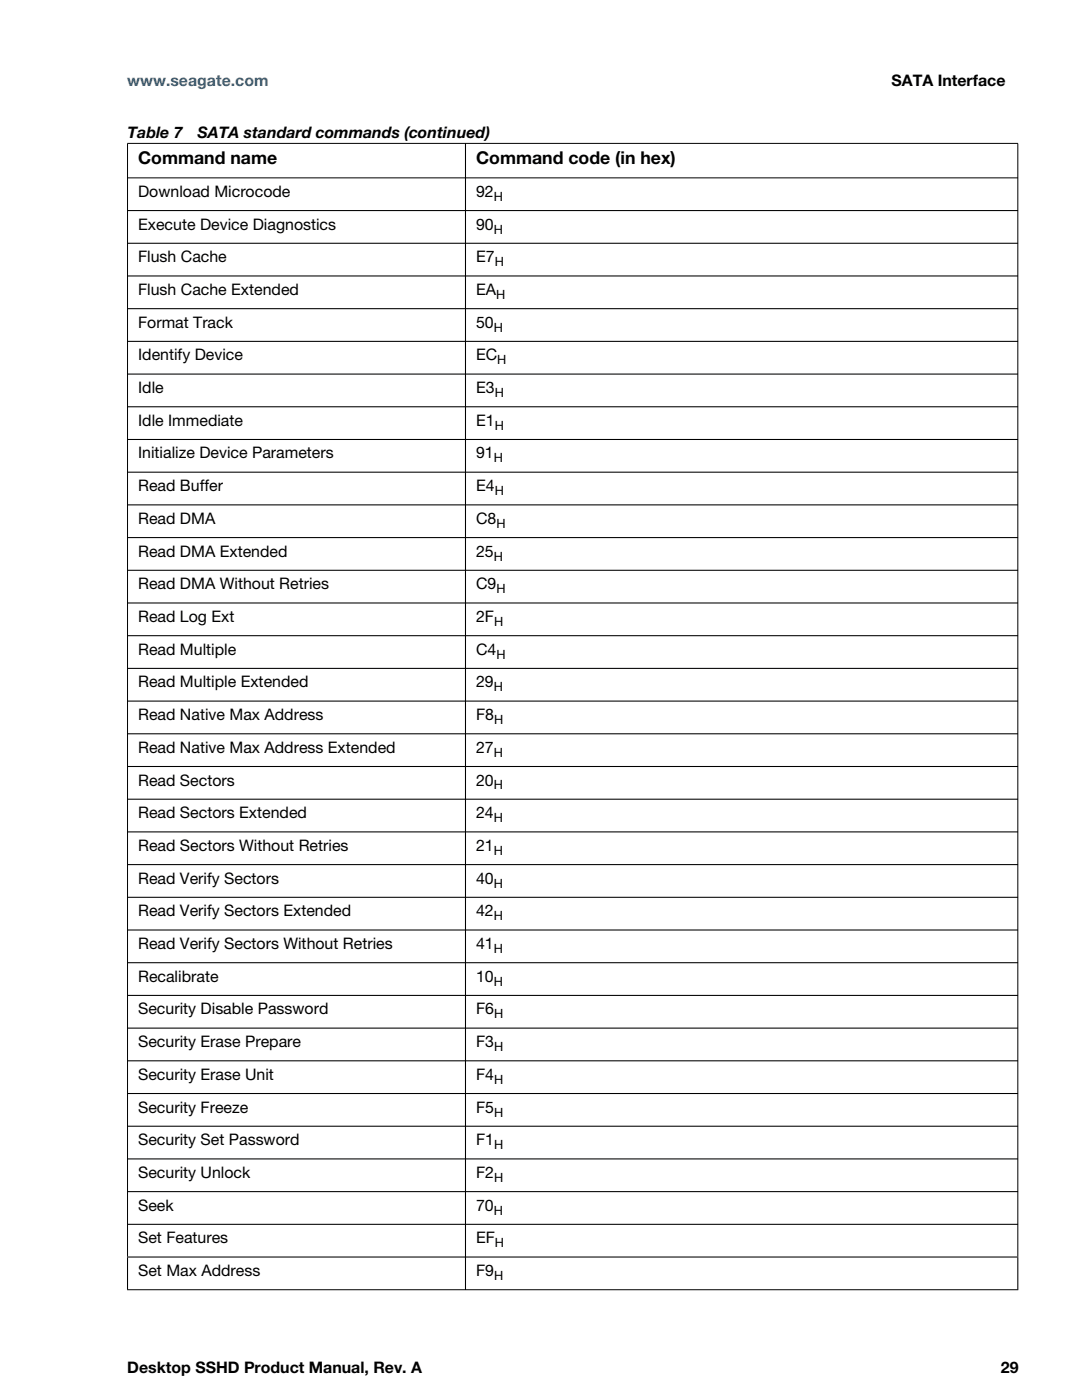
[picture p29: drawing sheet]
<svg xmlns="http://www.w3.org/2000/svg" width="216mm" height="279mm" viewBox="0 0 216 279" stroke-linecap="round" stroke-linejoin="round" font-family="sans-serif">
<defs><g id="words">
<g font-size="3.5">
<text x="27.6" y="32.6">Command name</text>
<text x="95" y="32.6">Command code (in hex)</text>
</g>
<text font-size="3.2" fill="#0075bf" x="25.4" y="17.1">www.seagate.com</text>
<g font-size="3.2">
<text x="177.9" y="17.1">SATA Interface</text>
<text x="25.4" y="27.6">Table 7</text>
<text x="39.4" y="27.6">SATA standard commands (continued)</text>
<text x="27.6" y="39.3">Download Microcode</text>
<text x="95" y="39.3">92</text>
<text x="27.6" y="45.8">Execute Device Diagnostics</text>
<text x="95" y="45.8">90</text>
<text x="27.6" y="52.3">Flush Cache</text>
<text x="95" y="52.3">E7</text>
<text x="27.6" y="58.9">Flush Cache Extended</text>
<text x="95" y="58.9">EA</text>
<text x="27.6" y="65.4">Format Track</text>
<text x="95" y="65.4">50</text>
<text x="27.6" y="71.9">Identify Device</text>
<text x="95" y="71.9">EC</text>
<text x="27.6" y="78.4">Idle</text>
<text x="95" y="78.4">E3</text>
<text x="27.6" y="85">Idle Immediate</text>
<text x="95" y="85">E1</text>
<text x="27.6" y="91.5">Initialize Device Parameters</text>
<text x="95" y="91.5">91</text>
<text x="27.6" y="98">Read Buffer</text>
<text x="95" y="98">E4</text>
<text x="27.6" y="104.6">Read DMA</text>
<text x="95" y="104.6">C8</text>
<text x="27.6" y="111.1">Read DMA Extended</text>
<text x="95" y="111.1">25</text>
<text x="27.6" y="117.6">Read DMA Without Retries</text>
<text x="95" y="117.6">C9</text>
<text x="27.6" y="124.1">Read Log Ext</text>
<text x="95" y="124.1">2F</text>
<text x="27.6" y="130.7">Read Multiple</text>
<text x="95" y="130.7">C4</text>
<text x="27.6" y="137.2">Read Multiple Extended</text>
<text x="95" y="137.2">29</text>
<text x="27.6" y="143.7">Read Native Max Address</text>
<text x="95" y="143.7">F8</text>
<text x="27.6" y="150.2">Read Native Max Address Extended</text>
<text x="95" y="150.2">27</text>
<text x="27.6" y="156.8">Read Sectors</text>
<text x="95" y="156.8">20</text>
<text x="27.6" y="163.3">Read Sectors Extended</text>
<text x="95" y="163.3">24</text>
<text x="27.6" y="169.8">Read Sectors Without Retries</text>
<text x="95" y="169.8">21</text>
<text x="27.6" y="176.3">Read Verify Sectors</text>
<text x="95" y="176.3">40</text>
<text x="27.6" y="182.9">Read Verify Sectors Extended</text>
<text x="95" y="182.9">42</text>
<text x="27.6" y="189.4">Read Verify Sectors Without Retries</text>
<text x="95" y="189.4">41</text>
<text x="27.6" y="195.9">Recalibrate</text>
<text x="95" y="195.9">10</text>
<text x="27.6" y="202.4">Security Disable Password</text>
<text x="95" y="202.4">F6</text>
<text x="27.6" y="209">Security Erase Prepare</text>
<text x="95" y="209">F3</text>
<text x="27.6" y="215.5">Security Erase Unit</text>
<text x="95" y="215.5">F4</text>
<text x="27.6" y="222">Security Freeze</text>
<text x="95" y="222">F5</text>
<text x="27.6" y="228.6">Security Set Password</text>
<text x="95" y="228.6">F1</text>
<text x="27.6" y="235.1">Security Unlock</text>
<text x="95" y="235.1">F2</text>
<text x="27.6" y="241.6">Seek</text>
<text x="95" y="241.6">70</text>
<text x="27.6" y="248.1">Set Features</text>
<text x="95" y="248.1">EF</text>
<text x="27.6" y="254.7">Set Max Address</text>
<text x="95" y="254.7">F9</text>
<text x="25.4" y="274">Desktop SSHD Product Manual, Rev. A</text>
<text x="199.7" y="274">29</text>
</g>
<g font-size="2.5">
<text x="98.5" y="40.1">H</text>
<text x="98.5" y="46.6">H</text>
<text x="98.7" y="53.1">H</text>
<text x="99" y="59.7">H</text>
<text x="98.5" y="66.2">H</text>
<text x="99.2" y="72.7">H</text>
<text x="98.7" y="79.2">H</text>
<text x="98.7" y="85.8">H</text>
<text x="98.5" y="92.3">H</text>
<text x="98.7" y="98.8">H</text>
<text x="99.1" y="105.3">H</text>
<text x="98.5" y="111.9">H</text>
<text x="99.1" y="118.4">H</text>
<text x="98.6" y="124.9">H</text>
<text x="99.1" y="131.5">H</text>
<text x="98.5" y="138">H</text>
<text x="98.6" y="144.5">H</text>
<text x="98.5" y="151">H</text>
<text x="98.5" y="157.6">H</text>
<text x="98.5" y="164.1">H</text>
<text x="98.5" y="170.6">H</text>
<text x="98.5" y="177.1">H</text>
<text x="98.5" y="183.7">H</text>
<text x="98.5" y="190.2">H</text>
<text x="98.5" y="196.7">H</text>
<text x="98.6" y="203.2">H</text>
<text x="98.6" y="209.8">H</text>
<text x="98.6" y="216.3">H</text>
<text x="98.6" y="222.8">H</text>
<text x="98.6" y="229.3">H</text>
<text x="98.6" y="235.9">H</text>
<text x="98.5" y="242.4">H</text>
<text x="98.8" y="248.9">H</text>
<text x="98.6" y="255.5">H</text>
</g>
</g></defs>
<path d="M25.4 28.6h177.7zM25.4 35.5h177.7zM25.4 28.7v222.1zM203.1 28.7v222.1zM25.4 257.4h177.8z" fill="#000" stroke="#000" stroke-width=".2"/>
<g fill="#000" stroke="#000" stroke-width=".21">
<path d="M25.4 42h177.7zM25.4 48.5h177.7zM25.4 55.1h177.7zM25.4 61.6h177.7zM25.4 68.1h177.7zM25.4 74.7h177.7zM25.4 81.2h177.7zM25.4 87.7h177.7zM25.4 94.2h177.7zM25.4 100.8h177.7zM25.4 107.3h177.7zM25.4 113.8h177.7z"/>
<path d="M25.4 120.3h177.7zM25.4 126.9h177.7zM25.4 133.4h177.7zM25.4 139.9h177.7zM25.4 146.4h177.7zM25.4 153h177.7zM25.4 159.5h177.7zM25.4 166h177.7zM25.4 172.6h177.7zM25.4 179.1h177.7zM25.4 185.6h177.7zM25.4 192.1h177.7z"/>
<path d="M25.4 198.7h177.7zM25.4 205.2h177.7zM25.4 211.7h177.7zM25.4 218.2h177.7zM25.4 224.8h177.7zM25.4 231.3h177.7zM25.4 237.8h177.7zM25.4 251v6.4zM92.9 28.6v228.8zM203.1 251v6.4zM25.4 244.3h177.7zM25.4 250.9h177.8z"/>
</g>
<use href="#words"/>
</svg>
